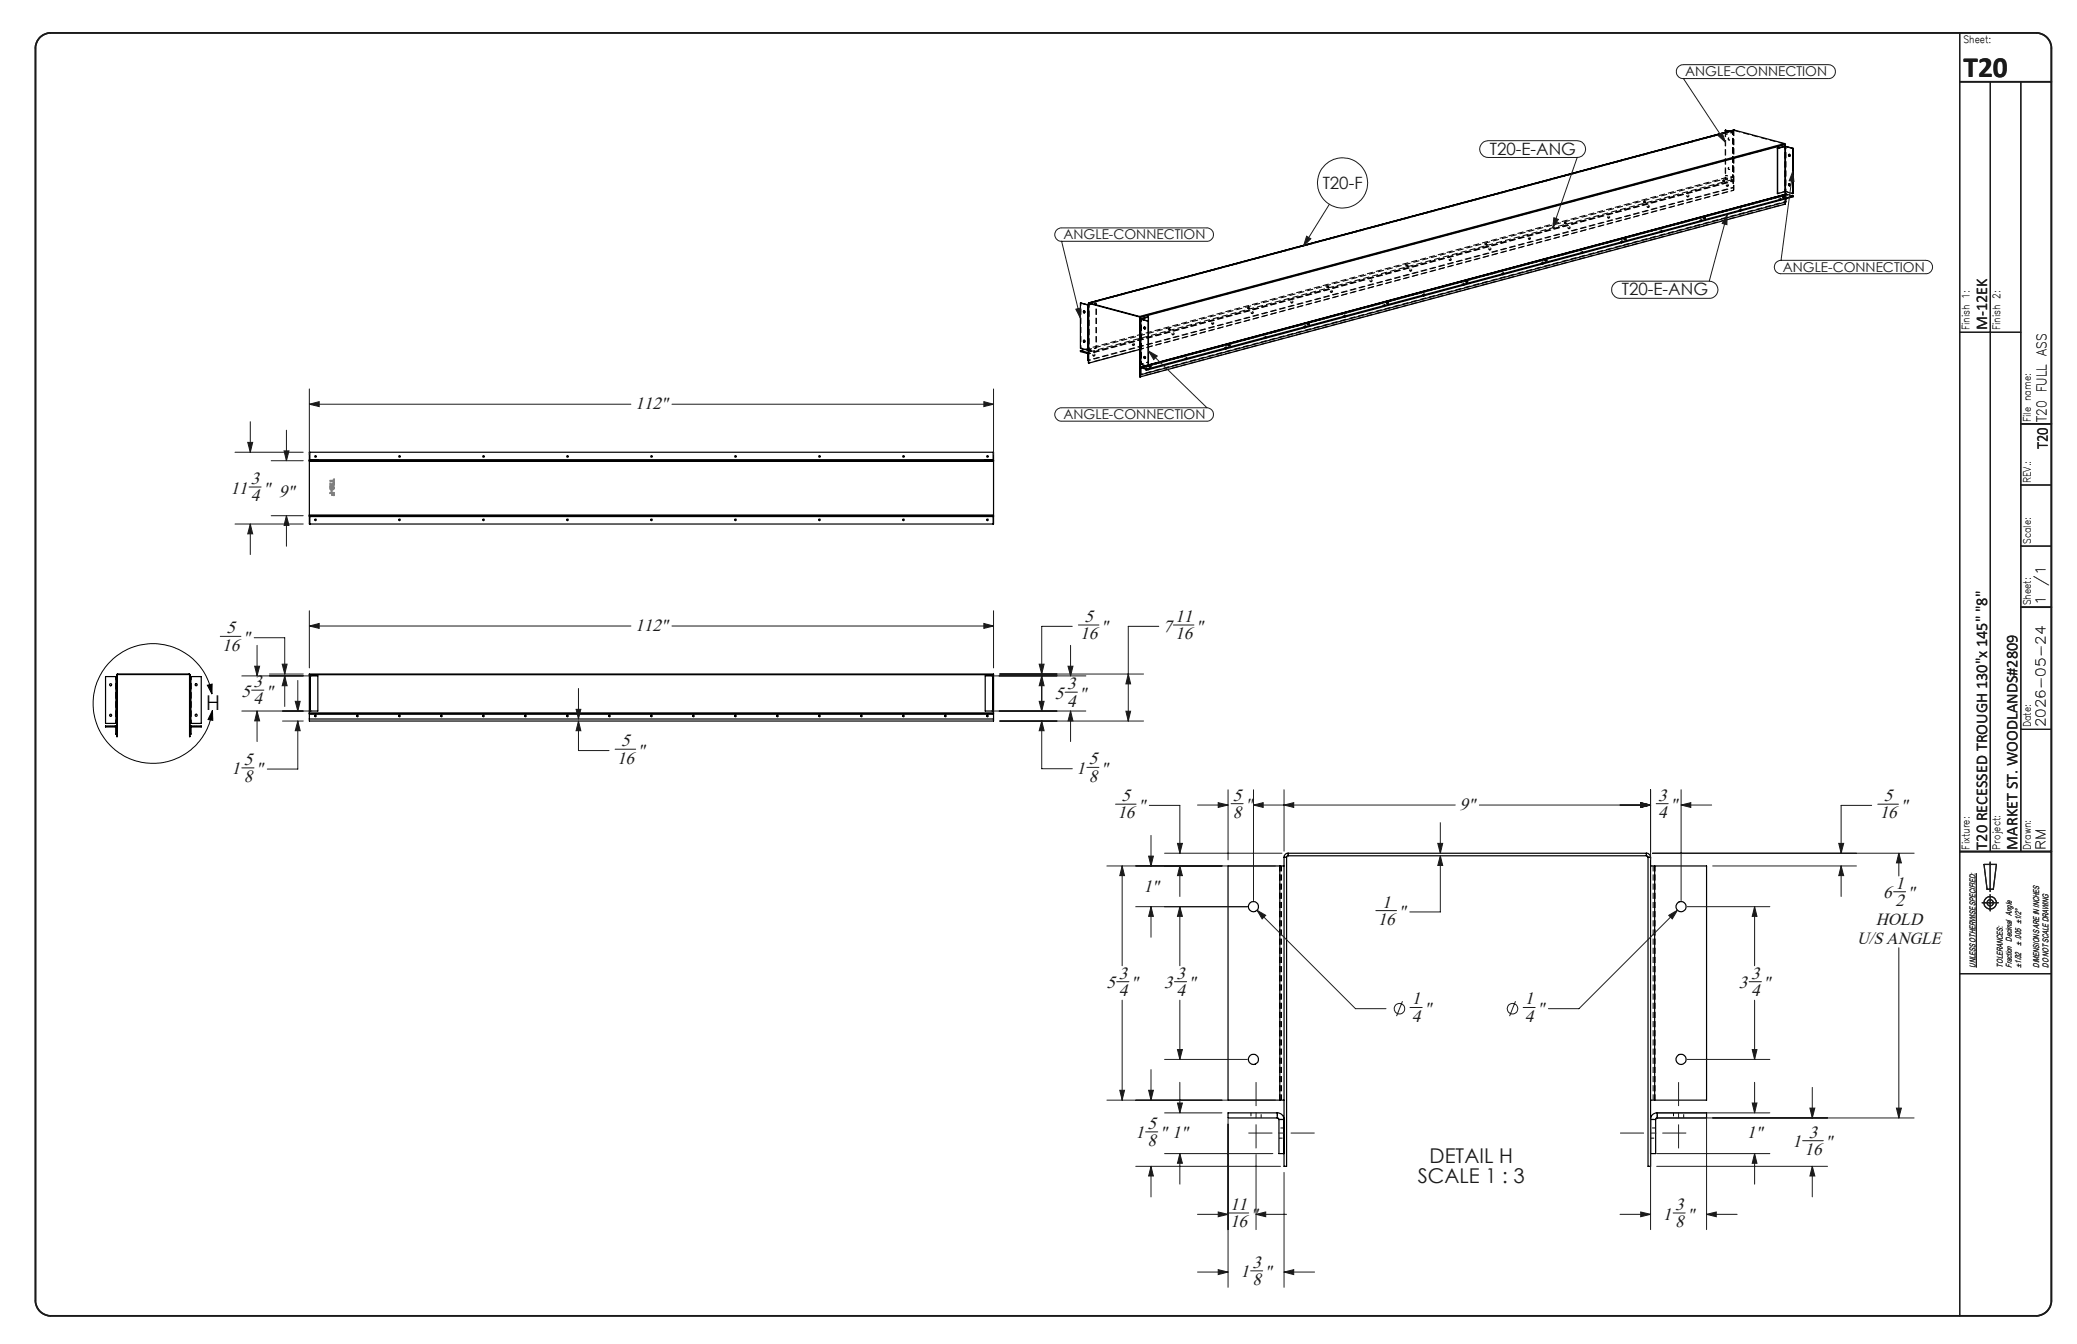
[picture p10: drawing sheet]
<svg xmlns="http://www.w3.org/2000/svg" width="432mm" height="279mm" viewBox="0 0 432 279" stroke-linecap="round" stroke-linejoin="round" font-family="sans-serif">
<defs><g id="words">
<text font-size="6.1" fill="#191924" x="408.2" y="16.1">T20</text>
<text font-size="4.2" x="42.9" y="147.5">H</text>
<g font-size="4.2" fill="#191924">
<text x="297.2" y="241.8">DETAIL H</text>
<text x="294.7" y="246">SCALE 1 : 3</text>
</g>
<g font-size="3.7" fill="#191924">
<text x="132.1" y="85.1">112&quot;</text>
<text x="52.2" y="100.6">3</text>
<text x="47.9" y="102.6">11</text>
<text x="52.2" y="104.2">4</text>
<text x="54.7" y="102.6">&quot; 9&quot;</text>
<text x="47.1" y="131.7">5</text>
<text x="132.1" y="131.2">112&quot;</text>
<text x="225.5" y="129.3">5</text>
<text x="228.9" y="131.3">&quot;</text>
<text x="241.8" y="131.3">7</text>
<text x="244.3" y="129.3">11</text>
<text x="248.6" y="131.3">&quot;</text>
<text x="46.2" y="135.3">16</text>
<text x="50.5" y="133.7">&quot;</text>
<text x="224.6" y="132.9">16</text>
<text x="244.3" y="132.9">16</text>
<text x="52.7" y="142.8">3</text>
<text x="221.8" y="143.3">3</text>
<text x="50.2" y="144.8">5</text>
<text x="52.7" y="146.4">4</text>
<text x="55.3" y="144.8">&quot;</text>
<text x="219.3" y="145.3">5</text>
<text x="221.8" y="146.9">4</text>
<text x="224.4" y="145.3">&quot;</text>
<text x="129.2" y="155.1">5</text>
<text x="48.1" y="161">1</text>
<text x="50.7" y="159">5</text>
<text x="53.2" y="161">&quot;</text>
<text x="128.3" y="158.7">16</text>
<text x="132.6" y="157.1">&quot;</text>
<text x="223.8" y="160.9">1</text>
<text x="226.3" y="158.9">5</text>
<text x="228.9" y="160.9">&quot;</text>
<text x="50.7" y="162.6">8</text>
<text x="226.3" y="162.5">8</text>
<text x="233.2" y="166.6">5</text>
<text x="256.3" y="166.5">5</text>
<text x="344.7" y="166.5">3</text>
<text x="391.7" y="166.6">5</text>
<text x="232.3" y="170.2">16</text>
<text x="236.6" y="168.5">&quot;</text>
<text x="256.3" y="170.1">8</text>
<text x="258.9" y="168.5">&quot;</text>
<text x="303.4" y="168.5">9&quot;</text>
<text x="344.7" y="170.1">4</text>
<text x="347.2" y="168.5">&quot;</text>
<text x="390.8" y="170.2">16</text>
<text x="395.1" y="168.5">&quot;</text>
<text x="237.7" y="185.3">1&quot;</text>
<text x="394.1" y="184.8">1</text>
<text x="287.3" y="188.7">1</text>
<text x="290.7" y="190.7">&quot;</text>
<text x="391.5" y="186.8">6</text>
<text x="394.1" y="188.4">2</text>
<text x="396.6" y="186.8">&quot;</text>
<text x="286.4" y="192.3">16</text>
<text x="386.1" y="196.2">U/S ANGLE</text>
<text x="390" y="192.3">HOLD</text>
<text x="232.6" y="203.5">3</text>
<text x="244.6" y="203.5">3</text>
<text x="364.1" y="203.5">3</text>
<text x="230" y="205.4">5</text>
<text x="232.6" y="207.1">4</text>
<text x="235.1" y="205.4">&quot;</text>
<text x="242" y="205.4">3</text>
<text x="244.6" y="207.1">4</text>
<text x="247.1" y="205.4">&quot;</text>
<text x="293.5" y="208.8">1</text>
<text x="317" y="208.8">1</text>
<text x="361.5" y="205.4">3</text>
<text x="364.1" y="207.1">4</text>
<text x="366.6" y="205.4">&quot;</text>
<text x="293.5" y="212.4">4</text>
<text x="296.1" y="210.8">&quot;</text>
<text x="317" y="212.4">4</text>
<text x="319.6" y="210.8">&quot;</text>
<text x="236" y="236.7">1</text>
<text x="238.6" y="238.3">8</text>
<text x="238.6" y="234.7">5</text>
<text x="241.1" y="236.7">&quot; 1&quot;</text>
<text x="363.2" y="236.7">1&quot;</text>
<text x="372.6" y="238.5">1</text>
<text x="376.1" y="236.5">3</text>
<text x="379.5" y="238.5">&quot;</text>
<text x="375.2" y="240.1">16</text>
<text x="255.7" y="251.6">11</text>
<text x="348.2" y="251.6">3</text>
<text x="255.7" y="255.2">16</text>
<text x="260" y="253.5">&quot;</text>
<text x="345.7" y="253.5">1</text>
<text x="348.2" y="255.2">8</text>
<text x="350.8" y="253.5">&quot;</text>
<text x="260.4" y="263.6">3</text>
<text x="257.9" y="265.5">1</text>
<text x="260.4" y="267.2">8</text>
<text x="262.9" y="265.5">&quot;</text>
</g>
<g font-size="3.5" fill="#191924">
<text x="309.7" y="32.2">T20-E-ANG</text>
<text x="275" y="39.3">T20-F</text>
<text x="337.2" y="61.4">T20-E-ANG</text>
</g>
<g font-size="3.4" fill="#191924">
<text x="413.1" y="68.7" transform="rotate(-90 413.1 68.7)">M-12EK</text>
<text x="425.7" y="93.4" transform="rotate(-90 425.7 93.4)">T20</text>
<text x="413.1" y="176.6" transform="rotate(-90 413.1 176.6)">T20 RECESSED TROUGH 130&quot;x 145&quot; &quot;8&quot;</text>
<text x="419.4" y="176.6" transform="rotate(-90 419.4 176.6)">MARKET ST. WOODLANDS#2809</text>
</g>
<g font-size="2.8" fill="#191924">
<text x="350.3" y="15.9">ANGLE-CONNECTION</text>
<text x="221.1" y="49.8">ANGLE-CONNECTION</text>
<text x="370.6" y="56.5">ANGLE-CONNECTION</text>
<text x="221.1" y="87.1">ANGLE-CONNECTION</text>
<text x="425.5" y="87.7" transform="rotate(-90 425.5 87.7)">T20 FULL ASS</text>
<text x="425.2" y="125.8" transform="rotate(-90 425.2 125.8)">1</text>
<text x="425.2" y="121.7" transform="rotate(-90 425.2 121.7)">/1</text>
<text x="425.2" y="151.2" transform="rotate(-90 425.2 151.2)">2026-05-24</text>
<text x="425.2" y="176.6" transform="rotate(-90 425.2 176.6)">RM</text>
</g>
<g font-size="2.1" fill="#191924">
<text x="408.2" y="8.9">Sheet:</text>
<text x="409.5" y="68.7" transform="rotate(-90 409.5 68.7)">Finish 1:</text>
<text x="415.8" y="68.7" transform="rotate(-90 415.8 68.7)">Finish 2:</text>
<text x="422.2" y="87.7" transform="rotate(-90 422.2 87.7)">File name:</text>
<text x="422.2" y="100.4" transform="rotate(-90 422.2 100.4)">REV.:</text>
<text x="422.2" y="113.1" transform="rotate(-90 422.2 113.1)">Scale:</text>
<text x="422.2" y="125.8" transform="rotate(-90 422.2 125.8)">Sheet:</text>
<text x="422.2" y="151.2" transform="rotate(-90 422.2 151.2)">Date:</text>
<text x="409.5" y="176.6" transform="rotate(-90 409.5 176.6)">Fixture:</text>
<text x="415.8" y="176.6" transform="rotate(-90 415.8 176.6)">Project:</text>
<text x="422.2" y="176.6" transform="rotate(-90 422.2 176.6)">Drawn:</text>
</g>
<g font-size="1.7" fill="#191924">
<text x="420.2" y="196.6" transform="rotate(-90 420.2 196.6)">± .005 ±1/2°</text>
<text x="410.7" y="201.1" transform="rotate(-90 410.7 201.1)">UNLESS OTHERWISE SPECIFIED:</text>
<text x="416.4" y="201.1" transform="rotate(-90 416.4 201.1)">TOLERANCES:</text>
<text x="418.3" y="201.1" transform="rotate(-90 418.3 201.1)">Fraction Decimal Angle</text>
<text x="420.2" y="201.1" transform="rotate(-90 420.2 201.1)">±1/32</text>
<text x="424" y="201.1" transform="rotate(-90 424 201.1)">DIMENSIONS ARE IN INCHES</text>
<text x="425.9" y="201.1" transform="rotate(-90 425.9 201.1)">DO NOT SCALE DRAWING</text>
</g>
</g></defs>
<g fill="none" stroke="#191924" stroke-width=".21">
<path d="M348.9 13.9l.5-.4 .6-.1h30.1a1.45 1.45 0 0 1 1.5 1.5 1.45 1.45 0 0 1-1.5 1.4h-30.1a1.44 1.44 0 0 1-1.4-.8 1.44 1.44 0 0 1 .3-1.6zM350 16.3l8.7 13.3M308.2 29.7l.3-.2 .9-.3h18.5a1.75 1.75 0 0 1 1.7 1.8 1.75 1.75 0 0 1-1.7 1.7h-18.5a1.74 1.74 0 0 1-1.6-1.1 1.74 1.74 0 0 1 .4-1.9zM327.9 32.7l-5.1 14.6M357.2 28.2l.8-.6 .7 2zM372.7 35.6l.3 2.1-1-.1zM372.7 35.6l-2.4 18.5M219.6 47.8l.9-.4h30.4a1.39 1.39 0 0 1 1.4 1.4 1.39 1.39 0 0 1-1.4 1.4h-30.2a1.41 1.41 0 0 1-1.3-.9 1.41 1.41 0 0 1 .2-1.5zM220.7 50.1l3.9 16M271.6 49.1l.9 .5-1.5 1.5zM276.4 42.5l-5.4 8.6M323 45.3l1 .3-1.2 1.7z"/>
<path d="M335.6 58.9l.8-.4h.4h18.6a1.78 1.78 0 0 1 1.8 1.7 1.78 1.78 0 0 1-1.8 1.8h-18.6a1.78 1.78 0 0 1-1.6-1.1 1.78 1.78 0 0 1 .4-2zM359.1 44.6l-.1 2.1-1-.2zM359.1 44.6l-3.7 13.8M369.2 54.6l.6-.4 .5-.1h30.1a1.39 1.39 0 0 1 1.4 1.4 1.39 1.39 0 0 1-1.4 1.4h-30.1a1.39 1.39 0 0 1-1.3-.8 1.39 1.39 0 0 1 .2-1.5zM223.7 64.3l.9-.3v2.1zM238.8 73l1.8 1-.7 .8zM238.8 73l12.1 11.7M48.9 94h14.1M51.5 92h1l-.5 2zM52 87.7v6.3M56.4 95.8h6.6M59.1 93.7h1l-.6 2.1z"/>
<path d="M59.5 89.4v6.4M64.3 84l2.1-.5v1zM64.3 80.9v13.6M64.3 84h66.9M139.7 84h66.9M204.5 83.5l2.1 .5-2.1 .5zM206.6 80.9v13.6M219.6 85.2l.9-.4h30.4a1.39 1.39 0 0 1 1.4 1.4 1.39 1.39 0 0 1-1.4 1.4h-30.2a1.41 1.41 0 0 1-1.3-.9 1.41 1.41 0 0 1 .2-1.5zM48.9 108.9h14.1M51.8 101.2h2.5M52 108.9l.5 2.1h-1zM52 108.9v6.4"/>
<path d="M56.4 107.2h6.6M59.5 107.2l.6 2h-1zM59.5 107.2v6.4M45.8 132.3h4.3M52.8 132.6h6.4v7.5M53 138.5h1l-.6 2zM53.4 134.2v6.3M58.7 138.1h1l-.5 2zM64.3 130.1l2.1-.5v1zM64.3 127v11.9M64.3 130.1h66.9M139.7 130.1h66.9"/>
<path d="M204.5 129.6l2.1 .5-2.1 .5zM206.6 127v11.9M216 138.1h1.1l-.5 2zM222 138.5h1.1l-.5 2zM222.6 134.2v6.3M222.9 130.2h-6.3v9.9M224.2 129.9h4.3M240.9 130.2h-6.3v19.7M243.9 129.9h4.3M50.3 147.8h14.5M50.3 140.5h14.5M50.3 159.6h2.5"/>
<path d="M52.3 143.5h2.6M53.4 147.8l.6 2.1h-1zM53.4 147.8v6.4M56 140.1h7M58.7 149.9h4.3M59.2 140.5l.5 2.1h-1zM59.2 140.5v6.4M61.4 145.8h1l-.5 2zM61.9 149.9l.5 2h-1zM61.9 149.9v10h-6.3M61.9 141.5v6.3M119.8 147.5h1l-.5 2z"/>
<path d="M120.3 149.9l.5 2h-1zM120.3 149.9v6.1h6.3M120.3 143.1v6.4M127.9 155.8h4.3M206.1 147.8h19.6M206.1 140.5h19.6M207.8 149.9h29.9M207.8 140.1h29.9M216 145.8h1.1l-.5 2zM216.6 140.5l.5 2.1h-1.1zM216.6 149.9l.5 2h-1.1zM216.6 140.5v7.3"/>
<path d="M216.6 149.9v9.9h6.3M221.4 143.9h2.6M222.6 147.8l.5 2.1h-1.1zM222.6 147.8v6.4M226 159.5h2.5M234.1 147.8h1l-.5 2.1zM234.6 140.1l.5 2.1h-1zM231.9 167.2h4.3M238.8 178h1l-.5 2zM238.9 167.4h6.4v10M239.3 173.7v6.3M242.1 177.4h24.4"/>
<path d="M244.8 175.3h1l-.5 2.1zM249 167.4h6.3M253.3 166.9l2 .5-2 .5zM255.3 164.2v14.6M255.9 167.1h2.5M260.6 167.4l2-.5v1zM260.6 167.4h41.9M260.6 164.2v23M266.9 167.4l2.1-.5v1zM266.9 164.2v12.8M298.9 175.3h1l-.5 2.1zM299.4 177.9l.5 2h-1z"/>
<path d="M299.4 177.9v11.7h-6.3M299.4 171v6.4M307.6 167.4h35.5M341.1 166.9l2 .5-2 .5zM343.1 164.2v14.6M343.5 177.4h54.4M344.3 167.1h2.5M349.5 167.4l2-.5v1zM349.5 164.2v23M349.5 167.4h6.3M382.3 175.3h1l-.5 2.1zM389.1 167.4h-6.3v10"/>
<path d="M390.4 167.2h4.3M394.8 177.4l.5 2h-1zM394.8 177.4v4.7M230.1 180h35M233.3 180l.5 2h-1zM233.3 180v20.8M236.1 188.5h23.2M239.3 188.5l.5 2h-1zM239.3 188.5v6.3M245.3 180l.5 2h-1zM245.3 188.5l.5 2h-1zM245.3 180v6.4"/>
<path d="M245.3 188.5v12.3M261.3 189.2l1.8 1.1-.7 .7zM261.3 189.2l20.5 20.5h6.3M286 189.3h4.3M346.9 190.3l1.8-1.1-1 1.8zM348.7 189.2l-20.4 20.5h-6.4M350.8 188.5h17.1M356.1 180h29.8M364.8 188.5l.5 2h-1zM364.8 188.5v12.3M382.8 180l.5 2h-1zM382.8 180v6.4"/>
<path d="M393.7 185.4h2.5M394.8 197v35.4M410.9 181.5v19.6M232.2 204.1h2.5M233.3 207.9v20.8M244.2 204.1h2.5M244.8 218.2h1l-.5 2zM245.3 207.9v12.3M291.6 208.1l-1.3 3.1M293.1 209.4h2.6M315.1 208.1l-1.3 3.1M316.7 209.4h2.5"/>
<path d="M363.6 204.1h2.6M364.3 218.2h1l-.5 2zM364.8 207.9v12.3M230.1 228.7h35M232.8 226.7h1l-.5 2zM238.2 235.3h2.5M238.8 226.7h1l-.5 2zM239.3 222.4v6.3M242.1 220.2h17.2M242.1 231.4h11.9M242.1 239.8h22.5M244.8 229.3h1l-.5 2.1z"/>
<path d="M245.3 239.8l.5 2h-1zM245.3 225v6.4M245.3 239.8v6.4M255.3 232.6v35M343.1 232.6v23M344.4 231.4h23.5M344.4 239.8h23.5M344.4 232.4h53.5M350.8 220.2h17.1M354.8 232.6v23M364.3 229.3h1l-.5 2.1zM364.8 239.8l.5 2h-1z"/>
<path d="M364.8 225v6.4M364.8 239.8v6.4M374.8 237.1h4.3M376.3 230.4h1l-.5 2zM376.8 226.1v6.3M394.3 230.4h1l-.5 2zM236.1 242.5h30.1M239.3 242.5l.5 2h-1zM239.3 242.5v6.3M249 252.4h6.3M253.3 252l2 .4-2 .5zM255.3 252.2h4.3"/>
<path d="M261.1 252.4l2-.4v.9zM261.1 252.4h6.4M261.1 240v15.6M266.9 243.7v23.9M336.8 252.4h6.3M341.1 252l2 .4-2 .5zM344.4 242.5h35.5M347.8 252.2h2.5M354.8 252.4l2-.4v.9zM354.8 252.4h6.3M376.8 242.5l.5 2h-1zM376.8 242.5v6.3"/>
<path d="M249 264.4h6.3M253.3 263.9l2 .5-2 .6zM260 264.2h2.5M266.9 264.4l2.1-.5v1.1zM266.9 264.4h6.4"/>
<circle cx="279.1" cy="38" r="5.2"/>
<circle cx="290.9" cy="209.7" r="1.08"/>
<circle cx="314.5" cy="209.7" r="1.09"/>
</g>
<g fill="none" stroke="#191924" stroke-width=".25">
<path d="M407.4 6.8v266.7M413.8 17v160M420.1 17v160M407.4 69.1h12.7M420.1 113.5h6.4M420.1 100.8h6.4M420.1 151.6h6.4M407.4 177h19.1M412.5 179.7h2.5l-.6 5.2h-1.3zM413.7 179.2v6.1M412.1 187.7h3.3M413.7 186v3.4"/>
<path d="M407.4 202.4h19.1"/>
<circle cx="413.7" cy="187.7" r=".66"/>
<circle cx="413.8" cy="187.7" r="1.29"/>
</g>
<path d="M8.2 7.9a3.3 3.3 0 0 1 2.3-1.1h412.8a3.2 3.2 0 0 1 3.2 3.2v260.4a3.2 3.2 0 0 1-3.2 3.1h-412.8a3.2 3.2 0 0 1-3.1-3.1v-260.4a3.2 3.2 0 0 1 .8-2.1zM407.4 17h19.1M420.1 88.1h6.4M420.1 126.2h6.4M407.4 177h19.1" fill="none" stroke="#191924" stroke-width=".35"/>
<g fill="none" stroke="#000" stroke-width=".21" stroke-dasharray="1.3 .6" stroke-dashoffset=".8" stroke-linecap="butt">
<path d="M358.7 36.5l1.5 .4M358.7 36.9l1.5 .4M358.7 37.2l-134.1 35.9M358.7 37.2l1.5 .3M358.7 36.4l1.6 .4M360.2 37.5l-134.1 36M360.2 27.5l-1.5 .4M360.2 36.9l-1.5 .4M360.2 37.6l-134.1 35.9M360.2 39l-134.1 35.9M360.3 36.9l-1.6 .4M360.3 27.5l-1.6 .4"/>
<path d="M360.4 37.7l-134.1 35.9M360.4 39l-134.1 35.9M360.4 27.2l-134.1 35.9M360.4 39.5l-134.1 36M360.5 27.1l-134.1 36M371 29.9l-134.1 36M371 39.8l-1.5 .4M371.1 30l-134.1 35.9M371.1 42.4l-134.1 35.9M371.2 40.4v1.6M371.3 40.5l-134.1 36M372.8 40.9l-1.4-.4"/>
<path d="M372.8 40.2l-1.5-.4M224.7 72.3l1.5 .5M226.3 63.4l1.6-.4M226.3 72.8l1.6-.5M226.4 63.4l1.5-.4M226.4 72.8l1.5-.4M237.1 76.5l134.1-36M237.1 77.8l134.1-35.9M237.2 75.7l1.5-.4M237.3 76.5l134.1-36M237.3 75.7l1.5-.4M238.8 76.1l-1.5-.4"/>
</g>
<g fill="none" stroke="#000" stroke-width=".21" stroke-dasharray="1.3 .6" stroke-linecap="butt">
<path d="M358.2 37.5v.2M358.6 37.7v-.2M358.7 27.9v-.4M358.7 36.4v.1M359 38.7h.1M359.3 38.3h-.2M360.2 37.3l.2 .4M360.2 37.5v.1M360.2 37.3v.2M360.2 27.5h.1M360.2 36.9h.1M360.2 37.6l.2 .1"/>
<path d="M360.2 39h.2M360.3 27.5h-.1M360.3 36.8v.1M360.3 36.8l-.1 .1M360.4 27.2l.1-.2M360.5 27.2v-.1M360.5 27.2h-.1M360.5 39.5h-.1M360.5 27v.1M371 29.9l.1 .1M371 29.9v-.1M371 39.8h.1"/>
<path d="M371.2 30h-.1M371.2 39.8h.1M371.3 39.8h-.3M372 32.1h-.1M372 38.2h-.1M372 32.5h.1M372 38.6h.1M275.8 59.5v.2M276.3 59.7v-.2M284.9 58.5l.2 .1M285.2 58.2l-.2-.1M292.3 55.1v.2"/>
<path d="M292.7 55.3v-.2M293.1 56.3l.2 .1M293.4 56l-.2-.1M301.4 54.1l.1 .1M301.6 53.8l-.1-.1M304.1 59.3h.1M304.1 59.1l.1 .2M304.3 58.9h-.1M304.7 58.5v.2M305.2 58.7v-.2M308.8 50.7v.2M309.2 50.9v-.2"/>
<path d="M309.6 51.9l.1 .1M309.9 51.6l-.2-.1M312.3 57.1h.1M312.3 56.9l.1 .2M312.6 56.7l-.2-.1M317.8 49.7l.2 .1M318.1 49.3h-.2M320.5 54.8l.2 .1M320.6 54.7l.1 .2M320.8 54.5l-.2-.1M321.2 54v.3M321.6 54.3v-.3"/>
<path d="M325.2 46.3v.2M325.7 46.5v-.2M326.1 47.5l.1 .1M326.3 47.1h-.1M328.8 52.6l.1 .1M328.8 52.5l.1 .2M329 52.3l-.1-.1M334.3 45.3h.1M334.6 44.9h-.2M337 50.4l.1 .1M337 50.3l.1 .2M337.2 50.1l-.1-.1"/>
<path d="M337.7 49.6v.2M338.1 49.8v-.2M341.7 41.9v.2M342.1 42.1v-.2M342.5 43.1h.2M342.8 42.7h-.2M345.2 48.2l.2 .1M345.3 48.1l.1 .2M345.5 47.9l-.2-.1M350.8 40.9h.1M351 40.5h-.1M353.5 46l.1 .1"/>
<path d="M353.5 45.9l.1 .2M353.7 45.7l-.1-.1M354.1 45.2v.2M354.5 45.4v-.2M361.7 43.8l.1 .1M361.7 43.7l.1 .2M361.9 43.5l-.1-.1M369.9 41.6l.2 .1M370 41.5l.1 .2M370.2 41.2h-.2M370.6 40.8v.2M371 41v-.2"/>
<path d="M371.2 40.5l.1 .1M371.2 42.4h-.1M371.3 40.3l-.1 .2M371.3 41.9h-.1M371.4 40.5l-.1 .1M371.4 40.5v-.2M224.6 72.4l.1-.1M225.4 64.6h-.1M225.4 70.7h-.1M225.4 65h.1M225.4 71.1h.1M226.2 72.8h.1"/>
<path d="M226.3 63.4h.1M226.3 72.8h.1M226.4 72.8h-.1M226.5 72.8v.2M226.9 73v-.2M227.3 74h.1M227.5 73.6h-.1M227.9 72.3v.1M235.5 71.8h.2M235.8 71.4h-.2M237.1 75.7h.1M237.2 75.7h.1"/>
<path d="M237.3 75.7h-.1M237.9 68h.1M237.9 74.1h.1M238 68h-.1M238 74.1h-.1M238 68.4h.1M238 74.5h.1M238 68l.2 .2-.1 .2M238 74.1l.2 .2-.1 .2M238.2 76.9h.2M238.2 76l.6-.2M238.4 76.7v.1"/>
<path d="M238.5 76.5h-.2M238.5 76.8v-.3l-.2 .2M238.8 75.3h-.1M238.8 75.8l-.6 .2M238.9 76.1v.2M239.3 76.3v-.2M242.9 68.4v.2M243.3 68.6v-.2M243.7 69.6h.2M244 69.2h-.1M246.4 74.7h.2M246.5 74.6l.1 .1"/>
<path d="M246.7 74.3h-.2M252 67.4h.1M252.2 67h-.1M254.7 72.5h.1M254.7 72.4l.1 .1M254.9 72.1h-.1M255.3 71.7v.2M255.8 71.9v-.2M259.4 64v.2M259.8 64.2v-.2M260.2 65.2h.2M260.5 64.8l-.2-.1"/>
<path d="M262.9 70.3h.2M263 70.2l.1 .1M263.2 69.9h-.2M268.4 62.9l.2 .1M268.7 62.6l-.2-.1M271.1 68.1h.2M271.2 68l.1 .1M271.4 67.7h-.2M271.8 67.3v.2M272.2 67.5v-.2M276.7 60.7l.1 .1M276.9 60.4l-.1-.1"/>
<path d="M279.4 65.9h.1M279.4 65.8l.1 .1M279.6 65.5h-.1M287.6 63.7h.1M287.7 63.5v.2M287.9 63.3h-.2M288.3 62.9v.2M288.7 63.1v-.2M295.8 61.5h.2M295.9 61.3l.1 .2M296.1 61.1h-.2M22.9 150.9v.2"/>
<path d="M23.3 151.1v-.2M24 150.9v.2M24.1 151.2h.2M24.1 152h.2M24.3 151.5h-.2M24.4 140.3h-.1M24.5 140.1v.1M39.3 140.2v-.1M39.5 151.2h.2M39.5 140.3h-.1M39.5 152h.2M39.7 151.5h-.2"/>
<path d="M39.8 151.1v-.2M40.5 150.9v.2M40.9 151.1v-.2M267.5 178.2h-.5M267.8 177.3v.6M342.3 177.9v-.6M343.2 178.2h-.6"/>
</g>
<g fill="none" stroke="#000" stroke-width=".21" stroke-dasharray="1.3 .6" stroke-dashoffset=".4" stroke-linecap="butt">
<path d="M358.7 27.9v-.8M359.5 27.3l.7 .2M359.5 27.3l.8 .2M304.3 59.3l.1-.1a.17 .17 0 0 0 0-.2 .17 .17 0 0 0-.2-.1 .17 .17 0 0 0-.1 .2M312.6 57.1v-.1a.17 .17 0 0 0 0-.2 .17 .17 0 0 0-.2-.1 .17 .17 0 0 0-.1 .2M320.8 54.9v-.1a.17 .17 0 0 0 .1-.2 .17 .17 0 0 0-.3-.1 .17 .17 0 0 0 0 .2M329 52.7l.1-.1a.17 .17 0 0 0 0-.3 .17 .17 0 0 0-.2 0 .17 .17 0 0 0-.1 .2M337.2 50.4h.1a.17 .17 0 0 0 0-.3 .17 .17 0 0 0-.2 0 .17 .17 0 0 0-.1 .2M345.5 48.2a.17 .17 0 0 0 .1-.3 .17 .17 0 0 0-.3 0 .17 .17 0 0 0 0 .2M353.7 46h.1a.17 .17 0 0 0 0-.3 .17 .17 0 0 0-.2 0 .17 .17 0 0 0-.1 .2M361.9 43.8h.1a.17 .17 0 0 0 0-.3 .17 .17 0 0 0-.2 0 .17 .17 0 0 0-.1 .2M370.2 41.6a.17 .17 0 0 0 .1-.3 .17 .17 0 0 0-.3 0 .17 .17 0 0 0 0 .2"/>
<path d="M371.3 40.6v.7M238.3 76.9l-.2-.2a.16 .16 0 0 1 .1-.2 .16 .16 0 0 1 .2 .2M238.7 66.8v-.9M246.7 74.7l.1-.1a.17 .17 0 0 0 0-.2 .17 .17 0 0 0-.2-.1 .17 .17 0 0 0-.1 .3M254.9 72.5l.1-.1a.17 .17 0 0 0 0-.2 .17 .17 0 0 0-.2-.1 .17 .17 0 0 0-.1 .3M263.2 70.3v-.1a.17 .17 0 0 0 .1-.2 .17 .17 0 0 0-.3-.1 .17 .17 0 0 0 0 .3M271.4 68.1l.1-.1a.17 .17 0 0 0 0-.2 .17 .17 0 0 0-.2-.1 .17 .17 0 0 0-.1 .3M279.6 65.9l.1-.1a.17 .17 0 0 0 0-.2 .17 .17 0 0 0-.2-.1 .17 .17 0 0 0-.1 .3M287.9 63.7v-.1a.17 .17 0 0 0 .1-.2 .17 .17 0 0 0-.3-.1 .17 .17 0 0 0 0 .2M296.1 61.5v-.1a.17 .17 0 0 0 .1-.2 .17 .17 0 0 0-.2-.1 .17 .17 0 0 0-.1 .2"/>
</g>
<g fill="none" stroke="#000" stroke-width=".21" stroke-dasharray="1.3 .6" stroke-dashoffset=".5" stroke-linecap="butt">
<path d="M358.2 37.7h.4h-.4M358.5 37.4l-.3 .1 .3-.1M360.5 39.5l-123.5 33.1M275.9 59.8l.4-.1-.4 .1M276.2 59.5h-.4h.4M292.4 55.4l.3-.1-.3 .1M292.7 55.1h-.4h.4M305.1 58.6l-.4 .1 .4-.1M308.8 51l.4-.1-.4 .1M309.1 50.7h-.3h.3M321.6 54.2l-.4 .1 .4-.1M325.3 46.6l.4-.1-.4 .1"/>
<path d="M325.6 46.3h-.4h.4M338 49.8h-.3h.3M341.8 42.1h.3h-.3M342.1 41.9h-.4h.4M354.5 45.4h-.4h.4M370.9 41h-.3h.3M226.5 73h.4h-.4M226.8 72.7l-.3 .1 .3-.1M239.2 76.3h-.3h.3M243 68.6h.3h-.3M243.3 68.3l-.4 .1 .4-.1M255.7 71.9h-.4h.4"/>
<path d="M259.4 64.2h.4h-.4M259.7 63.9l-.3 .1 .3-.1M272.2 67.4l-.4 .1 .4-.1M288.6 63l-.3 .1 .3-.1M24.1 140.6v9.8M24.1 150.4v-9.8M24.2 140.6v9.8M39.6 150.4v-9.8M39.7 140.6v9.8M39.7 150.4v-9.8M260.1 231.3v1.1M262.2 232.4v-1.1"/>
<path d="M265.6 231.3v1.1M265.9 232.7h1.1M265.9 236.6h1.1M267 234.5h-1.1M343.2 232.7h1M343.2 236.6h1M344.2 234.5h-1M344.5 232.4v-1.1M347.9 231.3v1.1M350 232.4v-1.1"/>
</g>
<g fill="none" stroke="#000" stroke-width=".21" stroke-dasharray="1.3 .6" stroke-dashoffset=".6" stroke-linecap="butt">
<path d="M359 38.6h.1a.16 .16 0 0 0 .2 .1 .16 .16 0 0 0 0-.3 .16 .16 0 0 0-.2 .1l-.1 .1M359.2 38.4a.18 .18 0 0 1-.1 .3 .18 .18 0 0 1-.3-.1 .18 .18 0 0 1 .2-.3h.1l.1 .1M359.4 28.7h-.1a.21 .21 0 0 0 0 .4 .21 .21 0 0 0 .3-.1 .21 .21 0 0 0-.2-.3M359.4 34.8h-.1a.21 .21 0 0 0 0 .4 .21 .21 0 0 0 .3-.1 .21 .21 0 0 0-.2-.3M359.5 28.7h-.1a.21 .21 0 0 0 0 .3 .21 .21 0 0 0 .3 0 .21 .21 0 0 0-.2-.3M359.5 34.8h-.1a.21 .21 0 0 0 0 .4 .21 .21 0 0 0 .3-.1 .21 .21 0 0 0-.2-.3M285 58.4v.1a.16 .16 0 0 0 .2 0 .16 .16 0 0 0 0-.2 .16 .16 0 0 0-.2 0v.1M285.1 58.3a.18 .18 0 0 1-.1 .2 .18 .18 0 0 1-.2-.1 .18 .18 0 0 1 .1-.2l.1-.1 .1 .2M293.2 56.2v.1a.16 .16 0 0 0 .2 0 .16 .16 0 0 0 0-.2 .16 .16 0 0 0-.2 0v.1M293.3 56.1a.18 .18 0 0 1-.1 .2 .18 .18 0 0 1-.2-.1 .18 .18 0 0 1 .1-.2l.2-.1v.2M301.4 54v.1a.16 .16 0 0 0 .3 0 .16 .16 0 0 0 0-.2 .16 .16 0 0 0-.3 0v.1M301.6 53.9a.18 .18 0 0 1-.1 .2 .18 .18 0 0 1-.3-.1 .18 .18 0 0 1 .1-.2l.2-.1 .1 .2"/>
<path d="M304.3 59a.18 .18 0 0 1-.2 .3 .18 .18 0 0 1-.2-.2 .18 .18 0 0 1 .1-.2h.2l.1 .1M309.7 51.8v.1a.16 .16 0 0 0 .2 0 .16 .16 0 0 0 0-.2 .16 .16 0 0 0-.2 0v.1M309.8 51.7a.18 .18 0 0 1-.1 .2 .18 .18 0 0 1-.2-.1 .18 .18 0 0 1 .1-.2l.1-.1 .1 .2M312.5 56.8a.18 .18 0 0 1-.1 .2 .18 .18 0 0 1-.3-.1 .18 .18 0 0 1 .2-.2h.1l.1 .1M317.9 49.6v.1a.16 .16 0 0 0 .2 0 .16 .16 0 0 0 0-.2 .16 .16 0 0 0-.2 0v.1M318 49.5a.18 .18 0 0 1-.1 .2 .18 .18 0 0 1-.2-.1 .18 .18 0 0 1 .1-.2l.2-.1v.2M320.7 54.6a.18 .18 0 0 1-.1 .2 .18 .18 0 0 1-.2-.1 .18 .18 0 0 1 .1-.2l.2-.1v.2M326.1 47.4v.1a.16 .16 0 0 0 .3 0 .16 .16 0 0 0 0-.2 .16 .16 0 0 0-.3 0v.1M326.3 47.3a.18 .18 0 0 1-.1 .2 .18 .18 0 0 1-.3-.1 .18 .18 0 0 1 .1-.3h.2l.1 .2M329 52.4a.18 .18 0 0 1-.2 .2 .18 .18 0 0 1-.2-.1 .18 .18 0 0 1 .1-.2l.2-.1 .1 .2M334.3 45.2h.1a.16 .16 0 0 0 .2 .1 .16 .16 0 0 0 0-.2 .16 .16 0 0 0-.2 0l-.1 .1M334.5 45.1a.18 .18 0 0 1-.1 .2 .18 .18 0 0 1-.2-.1 .18 .18 0 0 1 .1-.3h.1l.1 .2"/>
<path d="M337.2 50.2a.18 .18 0 0 1-.1 .2 .18 .18 0 0 1-.3-.1 .18 .18 0 0 1 .2-.2l.1-.1 .1 .2M342.6 43a.16 .16 0 0 0 .2 .1 .16 .16 0 0 0 0-.3 .16 .16 0 0 0-.2 .1v.1M342.7 42.9a.18 .18 0 0 1-.1 .2 .18 .18 0 0 1-.2-.1 .18 .18 0 0 1 .1-.3h.2v.2M345.4 48a.18 .18 0 0 1-.1 .2 .18 .18 0 0 1-.2-.1 .18 .18 0 0 1 .1-.2l.2-.1v.2M350.8 40.8a.16 .16 0 0 0 .3 .1 .16 .16 0 0 0 0-.3 .16 .16 0 0 0-.3 .1v.1M351 40.7a.18 .18 0 0 1-.2 .2 .18 .18 0 0 1-.2-.1 .18 .18 0 0 1 .1-.3h.2l.1 .2M353.7 45.8a.18 .18 0 0 1-.2 .2 .18 .18 0 0 1-.2-.1 .18 .18 0 0 1 .1-.2l.2-.1 .1 .2M361.9 43.6a.18 .18 0 0 1-.1 .2 .18 .18 0 0 1-.3-.1 .18 .18 0 0 1 .2-.2l.1-.1 .1 .2M370.1 41.4a.18 .18 0 0 1-.1 .2 .18 .18 0 0 1-.2-.1 .18 .18 0 0 1 .1-.2l.1-.1 .1 .2M227.3 73.9a.16 .16 0 0 0 .3 .1 .16 .16 0 0 0 0-.3 .16 .16 0 0 0-.3 .1v.1M227.5 73.7a.18 .18 0 0 1-.1 .3 .18 .18 0 0 1-.3-.2 .18 .18 0 0 1 .2-.2h.1l.1 .1M235.6 71.6v.1a.16 .16 0 0 0 .2 .1 .16 .16 0 0 0 0-.3 .16 .16 0 0 0-.2 .1"/>
<path d="M235.7 71.5a.18 .18 0 0 1-.1 .3 .18 .18 0 0 1-.2-.2 .18 .18 0 0 1 .1-.2h.1l.1 .1M243.8 69.4v.1a.16 .16 0 0 0 .3 .1 .16 .16 0 0 0 0-.3 .16 .16 0 0 0-.3 .1M243.9 69.3a.18 .18 0 0 1-.1 .3 .18 .18 0 0 1-.2-.2 .18 .18 0 0 1 .1-.2h.2v.1M246.6 74.5a.18 .18 0 0 1-.1 .2 .18 .18 0 0 1-.2-.1 .18 .18 0 0 1 .1-.3h.2v.2M252 67.2v.1a.16 .16 0 0 0 .3 .1 .16 .16 0 0 0 0-.3 .16 .16 0 0 0-.3 .1M252.2 67.1a.18 .18 0 0 1-.1 .2 .18 .18 0 0 1-.3-.1 .18 .18 0 0 1 .2-.2h.1l.1 .1M254.9 72.2a.18 .18 0 0 1-.1 .3 .18 .18 0 0 1-.3-.1 .18 .18 0 0 1 .2-.3h.1l.1 .1M260.3 65v.1a.16 .16 0 0 0 .2 .1 .16 .16 0 0 0 0-.3 .16 .16 0 0 0-.2 .1M260.4 64.9a.18 .18 0 0 1-.1 .2 .18 .18 0 0 1-.2-.1 .18 .18 0 0 1 .1-.2h.1l.1 .1M263.1 70a.18 .18 0 0 1-.1 .3 .18 .18 0 0 1-.2-.1 .18 .18 0 0 1 .1-.3h.1l.1 .1M268.5 62.8v.1a.16 .16 0 0 0 .3 0 .16 .16 0 0 0 0-.2 .16 .16 0 0 0-.3 .1M268.6 62.7a.18 .18 0 0 1-.1 .2 .18 .18 0 0 1-.2-.1 .18 .18 0 0 1 .1-.2l.2-.1v.2"/>
<path d="M271.3 67.8a.18 .18 0 0 1-.1 .3 .18 .18 0 0 1-.2-.1 .18 .18 0 0 1 .1-.3h.2v.1M276.7 60.6v.1a.16 .16 0 0 0 .3 0 .16 .16 0 0 0 0-.2 .16 .16 0 0 0-.3 0v.1M276.9 60.5a.18 .18 0 0 1-.1 .2 .18 .18 0 0 1-.3-.1 .18 .18 0 0 1 .2-.2l.1-.1 .1 .2M279.6 65.6a.18 .18 0 0 1-.1 .3 .18 .18 0 0 1-.3-.2 .18 .18 0 0 1 .1-.2h.2l.1 .1M287.8 63.4a.18 .18 0 0 1-.1 .3 .18 .18 0 0 1-.2-.2 .18 .18 0 0 1 .1-.2h.1l.1 .1M296 61.2a.18 .18 0 0 1-.1 .3 .18 .18 0 0 1-.2-.2 .18 .18 0 0 1 .1-.2h.2v.1"/>
</g>
<g fill="none" stroke="#000" stroke-width=".21" stroke-dasharray="1.3 .6" stroke-dashoffset=".7" stroke-linecap="butt">
<path d="M358.7 37.3v-9.4M360.2 36.9v-9.4M360.2 37.6v1.4M360.3 36.9v-9.4M360.3 36.8v-9.3M360.4 37.7v1.3M371 30.4v9.4M371.2 30.4v9.4M371.3 30.4v9.4M371.2 40.5v1.4M224.7 63v9.3M226.2 63.4v9.4"/>
<path d="M226.3 63.4v9.4M226.4 63.4v9.4M227.9 63v9.3M227.9 63v9.4M237.2 75.7v-9.4M237.2 66.3v9.4M237.3 75.7v-9.4"/>
</g>
<path d="M358.7 36.9l-133.1 35.7M372.1 32.5l.1-.3-.2-.1M372.1 38.6l.1-.3-.2-.1M225.4 64.6l.2 .1-.1 .3M225.4 70.7l.2 .1-.1 .3" fill="none" stroke="#000" stroke-width=".21" stroke-dasharray="1.3 .6" stroke-dashoffset=".3" stroke-linecap="butt"/>
<path d="M360.4 39.5v-12.3M360.5 39.5v-12.3M371.1 30v12.4" fill="none" stroke="#000" stroke-width=".21" stroke-dasharray="1.3 .6" stroke-dashoffset=".2" stroke-linecap="butt"/>
<path d="M360.2 37.3l-133.9 35.9M360.5 27.2l-134 35.9M360.5 27.1l10.5 2.8M237.3 76.5l134-35.9" fill="none" stroke="#000" stroke-width=".21" stroke-dasharray="1.3 .6" stroke-dashoffset="-.1" stroke-linecap="butt"/>
<g fill="none" stroke="#000" stroke-width=".25">
<path d="M358.7 27.1v.4M358.7 27.1l.7 .2M358.7 27.1l.8 .2M360.5 27h.1M360.5 27l-134.2 36M360.5 27l10.5 2.8M369.5 30.8l.1 .1M369.5 30.8l.1 9.5M369.6 30.9v9.4M371 29.8l.2 .3M371 30.4h.3M371 29.8l-134.1 36"/>
<path d="M371 30.4h.1M371 30.4l-1.5 .4M371.1 30.4h.1M371.1 39.8h.1M371.1 30.4l-1.5 .5M371.1 30.4v9.4M371.1 39.8l-1.5 .5M371.2 30.1l-134.2 35.9M371.2 30.1v.3M371.2 39.8v.6M371.2 30.4v9.4M371.2 30.4l1.5 .5"/>
<path d="M371.2 39.8l1.5 .5M371.2 30.4h.1M371.3 30.4l1.5 .4M372 32.1l-.1 .2 .2 .2M372 38.2l-.1 .2 .2 .2M372.7 30.9v9.4M372.8 30.8l-.1 9.5M372.8 30.8l-.1 .1M304.2 59.3h.1M304.7 58.5h.4zM312.5 57.1h-.1M320.7 54.9h.1"/>
<path d="M321.2 54l.4 .1zM329 52.7h-.1M337.1 50.5h.1M337.6 49.6l.5 .1zM345.5 48.3h-.1M353.6 46.1h.1M354.1 45.2h.4zM361.9 43.9h-.1M370.1 41.7h.1M370.6 40.8l.4 .1zM371.2 42v.4l-134.2 36M371.3 40.4h.1"/>
<path d="M371.3 41.3v.7l-134.1 35.9M371.3 40.4l-132.5 35.5M371.3 40.4l1.5 .3M372.8 40.7v.2l-134.1 36M372.8 40.7l-134.1 36M224.6 72.9l1.5 .4M224.6 63v9.4l1.5 .4M224.6 72.9v.2l1.5 .4M224.6 63l1.6 .4M224.6 63l1.5 .4M225.4 64.6l-.1 .2 .2 .2M225.4 70.7l-.1 .2 .2 .3"/>
<path d="M225.6 72.6l-1 .3M226.1 73.5v.1M226.1 73.3l.2 .2-.2 .1M226.1 73.3v.2M226.1 63.4h.1M226.1 72.8h.2M226.1 73.6v1.3l.2 .1M226.1 63.4v9.4M226.3 63.1v12.4M226.3 63.1h.1M226.3 73.2l-.2 .1M226.4 63l-.1 .1"/>
<path d="M226.4 63.1h-.1M226.4 63.1l10.5 2.8M226.4 63v.1M226.4 63l10.5 2.8M236.9 65.8l.1 .2M236.9 65.9l.1 .1M236.9 65.8v.1M237 66h.1M237 66v12.4M237 72.6l-10.7 2.9M237 77.9h.2M237.1 66.3l.1 9.4"/>
<path d="M237.2 66.3v.1M237.2 75.7l1.5 .5M237.2 66.4v9.3M237.2 66.4l1.5 .4M237.2 66.4h.1M237.2 66.3h.1M237.2 76.5v1.4M237.2 76.3l-.2 .2h.2M237.2 76.5h.1M237.2 76.5l1.5 .4M237.2 76.3v.2M237.2 76.3l1.5 .4"/>
<path d="M237.3 76.5h-.1M237.9 68l.1 .4M237.9 74.1l.1 .4M238.2 76l-1 .3M238.2 76.8l.2 .2 .1-.2M238.4 76.8l-.1 .1M238.7 66.8v9.4M238.7 76.7v.2M238.8 65.9l-.1 10.3M238.8 65.9l-1.6 .4M238.9 76.1h.4zM246.7 74.7l-.1 .1"/>
<path d="M254.9 72.5l-.1 .1M255.3 71.7h.4zM263.1 70.3h-.1M271.4 68.1l-.1 .1M271.8 67.3h.4zM279.6 65.9h-.1M287.7 63.7h.1M288.3 62.9h.4zM296.1 61.5h-.2M64.3 95.6v.2M64.3 95.8v.1M64.3 95.6l.2 .2v-.1"/>
<path d="M64.3 95.6v-1.6h142.3v1.6M64.3 95.8h142.3M64.3 95.9h142.3M64.3 95.9v11.2M64.3 95.6h.1M64.4 95.6l.1 .1M64.4 94v1.6M64.4 95.6h142.1M64.5 95.7h1.6v.1M206.4 95.7h-1.6v.1M206.5 95.6l-.1 .1M206.5 95.6h.1"/>
<path d="M206.5 94v1.6M206.6 95.6v.2M206.6 95.8v.1M206.6 95.6l-.2 .2v-.1M206.6 95.9v11.2M64.3 107.2v.1M64.3 107.1v.1M64.3 107.3v1.6h142.3v-1.6M64.3 107.1h142.3M64.3 107.2h142.3M64.3 107.3h.1M64.4 107.3v1.6"/>
<path d="M64.4 107.4h142.1M64.5 107.3h-.1M64.5 107.3h-.2M66.1 107.2l-1.6 .1M204.8 107.2l1.6 .1M206.4 107.3h.1M206.4 107.3h.2M206.5 107.3h.1M206.5 107.3v1.6M206.6 107.2v.1M206.6 107.1v.1M24 151.1l.1 .1"/>
<path d="M24 150.9l.3 .2-.2 .1M24 150.9h-2.1v.2h2.1M24 150.9v.2M24.1 151.2v1.4h.2M24.1 140.7h.2M24.1 150.4h.2M24.1 140.7h-2.2v9.7h2.2M24.1 140.7v9.7M24.3 140.3h.1M24.3 140.3v12.8h.1v-12.8M24.4 140.1l-.1 .2M24.4 140.2v.1"/>
<path d="M24.4 140.1h14.9M24.4 140.2h14.9M24.4 140.1v.1M39.3 140.1l.2 .2M39.3 140.2l.1 .1M39.3 140.1v.1M39.4 140.3h.1M39.4 140.3v12.8h.1v-12.8M39.5 150.4h.2M39.5 140.7h.2M39.7 140.7h2.1v9.7h-2.1M39.7 140.7v9.7"/>
<path d="M39.7 151.2v1.4h-.2M39.8 151.1l-.1 .1M39.8 150.9l-.3 .2 .2 .1M39.8 150.9h2v.2h-2M39.8 150.9v.2M64.3 148.4h142.3zM64.3 140.3v-.2h142.3v.2M64.3 140.3v9.6h142.3v-9.6M64.3 140.5h1.8v7.3h-1.8M64.3 148.2h142.3M64.3 149.5h142.3M64.3 140.3h142.3"/>
<path d="M64.4 140.5l.1 7.3zM206.4 140.5l.1 7.3zM206.6 140.5h-1.8v7.3h1.8M266.9 178.2v64.3h.6v-64.3M266.9 178.2h.6M267.8 177.4a.84 .84 0 0 0-.9 .8M267.8 177.9l-.3 .1v.2M267.8 177.9h74.5M267.8 177.4v.5M267.8 177.4h74.5M342.3 177.4a.91 .91 0 0 1 .8 .8M342.3 177.9l.2 .1 .1 .2"/>
<path d="M342.3 177.4v.5M342.6 178.2v64.3h.5v-64.3M342.6 178.2h.5M266.1 180h.8M266.1 180h-10.8v48.7h10.8M266.1 180v48.7M343.1 180h.9M344 180h10.8v48.7h-10.8M344 180v48.7M265.5 232.4l.3 .1 .1 .2M265.5 231.4a1.39 1.39 0 0 1 1.4 1.3h-1M265.5 231.4h-10.2v1h10.2"/>
<path d="M265.5 231.4v1M265.9 232.7v7.1h1M266.1 228.7h.8M343.1 228.7h.9M344.2 232.7v7.1h-1.1M344.5 232.4l-.2 .1-.1 .2M344.5 231.4a1.33 1.33 0 0 0-1.4 1.3h1.1M344.5 231.4h10.3v1h-10.3M344.5 231.4v1"/>
<circle cx="371.9" cy="38.4" r=".19"/>
<circle cx="371.9" cy="32.3" r=".18"/>
<circle cx="225.3" cy="71" r=".19"/>
<circle cx="225.3" cy="64.9" r=".19"/>
<circle cx="238" cy="68.2" r=".18"/>
<circle cx="238" cy="74.3" r=".19"/>
<circle cx="65.6" cy="94.9" r=".16"/>
<circle cx="83.1" cy="94.9" r=".16"/>
<circle cx="100.5" cy="94.9" r=".16"/>
<circle cx="118" cy="94.9" r=".16"/>
<circle cx="135.4" cy="94.9" r=".16"/>
<circle cx="152.9" cy="94.9" r=".16"/>
<circle cx="170.4" cy="94.9" r=".16"/>
<circle cx="187.8" cy="94.9" r=".16"/>
<circle cx="205.3" cy="94.9" r=".16"/>
<circle cx="65.6" cy="108.1" r=".16"/>
<circle cx="83.1" cy="108.1" r=".16"/>
<circle cx="100.5" cy="108.1" r=".16"/>
<circle cx="118" cy="108.1" r=".16"/>
<circle cx="135.5" cy="108.1" r=".16"/>
<circle cx="152.9" cy="108.1" r=".16"/>
<circle cx="170.4" cy="108.1" r=".16"/>
<circle cx="187.8" cy="108.1" r=".16"/>
<circle cx="205.3" cy="108.1" r=".16"/>
<circle cx="23" cy="148.7" r=".21"/>
<circle cx="23" cy="142.3" r=".21"/>
<circle cx="40.8" cy="142.3" r=".21"/>
<circle cx="40.8" cy="148.7" r=".21"/>
<circle cx="65.6" cy="148.9" r=".15"/>
<circle cx="74.3" cy="148.9" r=".15"/>
<circle cx="83.1" cy="148.9" r=".15"/>
<circle cx="91.8" cy="148.9" r=".15"/>
<circle cx="100.5" cy="148.9" r=".15"/>
<circle cx="109.2" cy="148.9" r=".15"/>
<circle cx="118" cy="148.9" r=".15"/>
<circle cx="126.7" cy="148.9" r=".15"/>
<circle cx="135.4" cy="148.9" r=".15"/>
<circle cx="144.2" cy="148.9" r=".15"/>
<circle cx="152.9" cy="148.9" r=".15"/>
<circle cx="161.6" cy="148.9" r=".15"/>
<circle cx="170.4" cy="148.9" r=".15"/>
<circle cx="179.1" cy="148.9" r=".15"/>
<circle cx="187.8" cy="148.9" r=".15"/>
<circle cx="196.5" cy="148.9" r=".15"/>
<circle cx="205.3" cy="148.9" r=".15"/>
<circle cx="260.6" cy="188.5" r="1.06"/>
<circle cx="349.5" cy="188.5" r="1.06"/>
<circle cx="260.6" cy="220.2" r="1.06"/>
<circle cx="349.5" cy="220.2" r="1.06"/>
</g>
<path d="M266.1 180v48.7M266.4 180v48.7M344 180v48.7M266.1 228.7v-48.7M343.7 228.7v-48.7M344 228.7v-48.7" fill="none" stroke="#000" stroke-width=".21" stroke-dasharray="1.3 .6" stroke-dashoffset=".1" stroke-linecap="butt"/>
<path d="M43.1 142.5l1-.3v2.1zM44.1 144.3a12.4 12.4 0 0 0-19-8.5 12.4 12.4 0 0 0-.3 20.7 12.4 12.4 0 0 0 19.2-7.8l.2-1M44.2 147.7v2.1l-.9-.2z" fill="none" stroke="#000" stroke-width=".21"/>
<path d="M68.6 99.9h.7v-.3h.2v.7h-.2v-.2h-.6zM68.6 102.4h.8l.1 .6h-.2v-.4h-.2l-.1 .4v-.4h-.4zM68.6 100.4l.4 .2a.2 .2 0 0 0 .1 .3 .2 .2 0 0 0 .3-.2l-.3-.1a.25 .25 0 0 1 .4 0 .25 .25 0 0 1-.1 .4l-.2 .1-.4-.4v.3l-.2 .1zM68.6 101.3l.7-.1 .2 .3-.2 .3h-.4l-.3-.2zM68.8 101.4h.4l.2 .1-.6 .1zM68.9 101.9h.1v.4l-.2-.1z" fill="none" stroke="#808080" stroke-width=".25"/>
<path d="M259.5 235.6h13.8M261.1 238.7v-13.7M349 238.7v-13.7M350.6 235.6h-13.8" fill="none" stroke="#191924" stroke-width=".21" stroke-dasharray="15.2 1.3 1.3 1.3" stroke-dashoffset="10.3" stroke-linecap="butt"/>
<path d="M43.1 142.5l1-.3v2.1zM44.2 147.7v2.1l-.9-.2z" fill="#000"/>
<g fill="#191924">
<path d="M223.7 64.3l.9-.3v2.1zM238.8 73l1.8 1-.7 .8zM357.2 28.2l.8-.6 .7 2zM372.7 35.6l.3 2.1-1-.1z"/>
<path d="M271.6 49.1l.9 .5-1.5 1.5zM359.1 44.6l-.1 2.1-1-.2zM323 45.3l1 .3-1.2 1.7z"/>
<path d="M64.3 84l2.1-.5v1zM204.5 83.5l2.1 .5-2.1 .5zM59.5 107.2l.6 2h-1zM59.1 93.7h1l-.6 2.1zM52 108.9l.5 2.1h-1zM51.5 92h1l-.5 2zM364.3 218.2h1l-.5 2zM364.8 188.5l.5 2h-1zM349.5 167.4l2-.5v1zM341.1 166.9l2 .5-2 .5zM354.8 252.4l2-.4v.9zM341.1 252l2 .4-2 .5zM364.3 229.3h1l-.5 2.1zM364.8 239.8l.5 2h-1zM376.8 242.5l.5 2h-1zM376.3 230.4h1l-.5 2zM394.3 230.4h1l-.5 2zM394.8 177.4l.5 2h-1zM233.3 180l.5 2h-1zM232.8 226.7h1l-.5 2zM382.3 175.3h1l-.5 2.1zM382.8 180l.5 2h-1zM298.9 175.3h1l-.5 2.1zM299.4 177.9l.5 2h-1zM266.9 167.4l2.1-.5v1zM341.1 166.9l2 .5-2 .5zM245.3 180l.5 2h-1zM244.8 175.3h1l-.5 2.1zM253.3 166.9l2 .5-2 .5zM260.6 167.4l2-.5v1zM239.3 188.5l.5 2h-1zM238.8 178h1l-.5 2zM244.8 218.2h1l-.5 2zM245.3 188.5l.5 2h-1zM261.3 189.2l1.1 1.8 .7-.7zM346.9 190.3l.8 .7 1-1.8zM253.3 252l2 .4-2 .5zM261.1 252.4l2-.4v.9zM253.3 263.9l2 .5-2 .6zM266.9 264.4l2.1-.5v1.1zM245.3 239.8l.5 2h-1zM244.8 229.3h1l-.5 2.1zM239.3 242.5l.5 2h-1zM238.8 226.7h1l-.5 2z"/>
<path d="M234.1 147.8h1l-.5 2.1zM234.6 140.1l.5 2.1h-1zM204.5 129.6l2.1 .5-2.1 .5zM64.3 130.1l2.1-.5v1zM53.4 147.8l.6 2.1h-1zM53 138.5h1l-.6 2zM59.2 140.5l.5 2.1h-1zM58.7 138.1h1l-.5 2zM61.4 145.8h1l-.5 2zM61.9 149.9l.5 2h-1zM119.8 147.5h1l-.5 2zM120.3 149.9l.5 2h-1zM216.6 140.5l.5 2.1h-1.1zM216 138.1h1.1l-.5 2zM222 138.5h1.1l-.5 2zM222.6 147.8l.5 2.1h-1.1zM216 145.8h1.1l-.5 2zM216.6 149.9l.5 2h-1.1z"/>
</g>
<use href="#words"/>
</svg>
